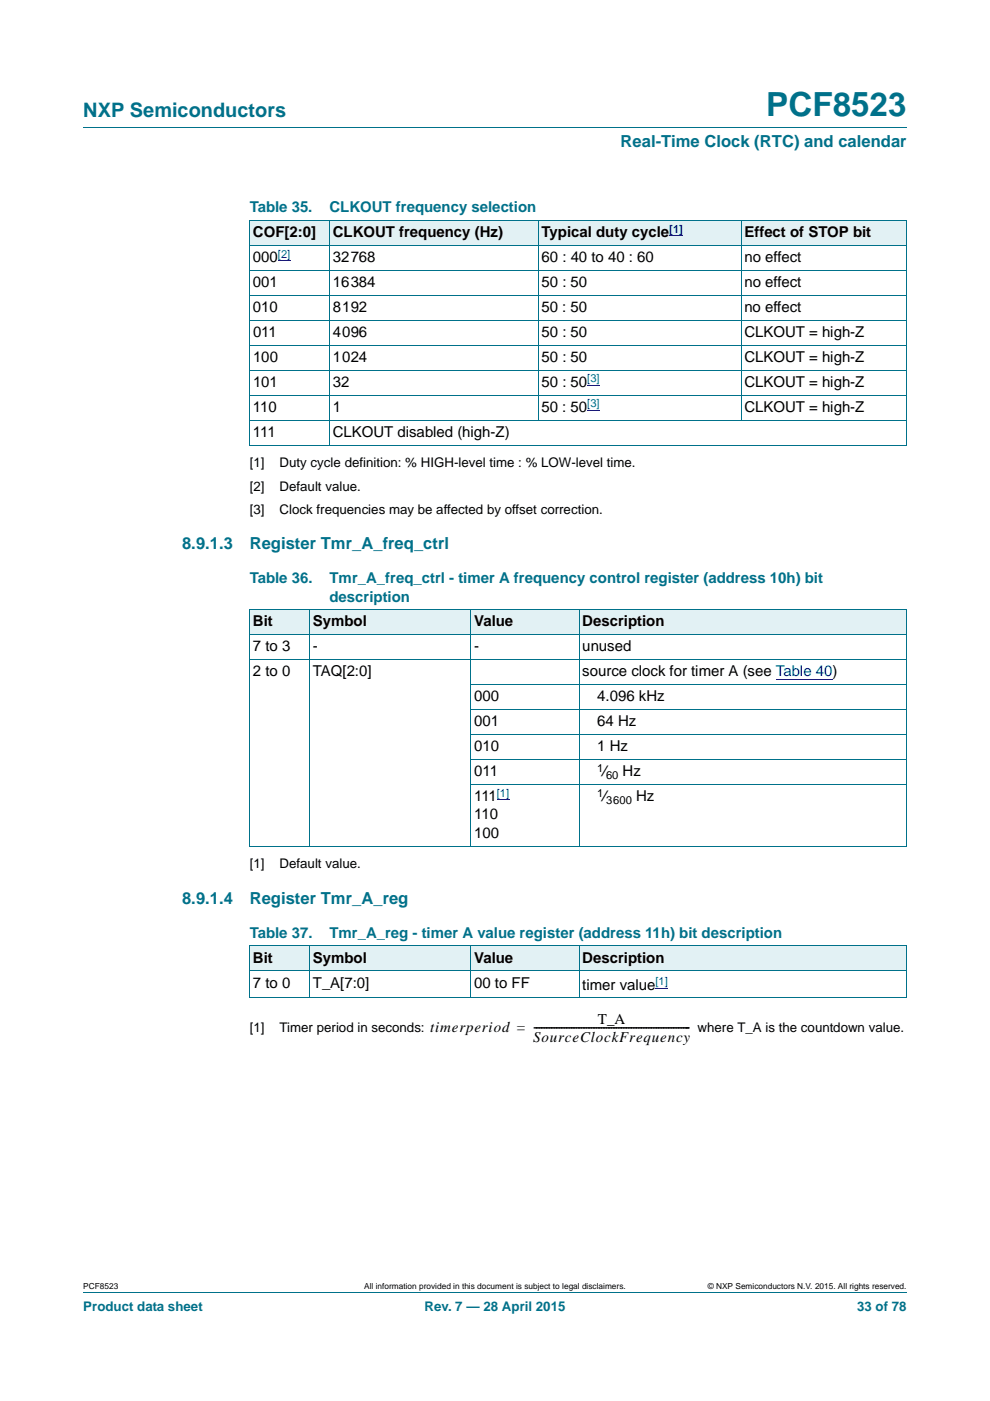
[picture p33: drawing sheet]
<svg xmlns="http://www.w3.org/2000/svg" width="210mm" height="297mm" viewBox="0 0 210 297" stroke-linecap="round" stroke-linejoin="round" font-family="sans-serif">
<defs><g id="words">
<text font-size="7" fill="#00718a" x="162.5" y="24.6">PCF8523</text>
<text font-size="4.2" fill="#00718a" x="17.7" y="24.9">NXP Semiconductors</text>
<g font-size="3.5" fill="#00718a">
<text x="131.6" y="31.1">Real-Time Clock (RTC) and calendar</text>
<text x="38.6" y="116.5">8.9.1.3</text>
<text x="53" y="116.5">Register Tmr_A_freq_ctrl</text>
<text x="38.6" y="191.6">8.9.1.4</text>
<text x="53" y="191.6">Register Tmr_A_reg</text>
</g>
<g font-size="3.2" fill="#00718a">
<text x="53" y="45">Table 35.</text>
<text x="69.9" y="45">CLKOUT frequency selection</text>
<text x="53" y="123.6">Table 36.</text>
<text x="69.9" y="123.6">Tmr_A_freq_ctrl - timer A frequency control register (address 10h) bit</text>
<text x="69.9" y="127.5">description</text>
<text x="53" y="198.8">Table 37.</text>
<text x="69.9" y="198.8">Tmr_A_reg - timer A value register (address 11h) bit description</text>
</g>
<g font-size="3.2">
<text x="53.7" y="50.3">COF[2:0]</text>
<text x="70.6" y="50.3">CLKOUT frequency (Hz)</text>
<text x="114.9" y="50.3">Typical duty cycle</text>
<text x="157.9" y="50.3">Effect of STOP bit</text>
<text x="53.7" y="55.6">000</text>
<text x="70.6" y="55.6">32768</text>
<text x="114.9" y="55.6">60 : 40 to 40 : 60</text>
<text x="157.9" y="55.6">no effect</text>
<text x="53.7" y="60.9">001</text>
<text x="70.6" y="60.9">16384</text>
<text x="114.9" y="60.9">50 : 50</text>
<text x="157.9" y="60.9">no effect</text>
<text x="53.7" y="66.1">010</text>
<text x="53.7" y="71.4">011</text>
<text x="70.6" y="66.1">8192</text>
<text x="70.6" y="71.4">4096</text>
<text x="114.9" y="66.1">50 : 50</text>
<text x="114.9" y="71.4">50 : 50</text>
<text x="157.9" y="66.1">no effect</text>
<text x="157.9" y="71.4">CLKOUT = high-Z</text>
<text x="53.7" y="76.7">100</text>
<text x="70.6" y="76.7">1024</text>
<text x="114.9" y="76.7">50 : 50</text>
<text x="157.9" y="76.7">CLKOUT = high-Z</text>
<text x="53.7" y="82">101</text>
<text x="70.6" y="82">32</text>
<text x="114.9" y="82">50 : 50</text>
<text x="157.9" y="82">CLKOUT = high-Z</text>
<text x="53.7" y="87.3">110</text>
<text x="70.6" y="87.3">1</text>
<text x="114.9" y="87.3">50 : 50</text>
<text x="157.9" y="87.3">CLKOUT = high-Z</text>
<text x="53.7" y="92.6">111</text>
<text x="70.6" y="92.6">CLKOUT disabled (high-Z)</text>
<text x="53.7" y="132.8">Bit</text>
<text x="66.4" y="132.8">Symbol</text>
<text x="100.6" y="132.8">Value</text>
<text x="123.5" y="132.8">Description</text>
<text x="53.7" y="138.1">7 to 3</text>
<text x="53.7" y="143.4">2 to 0</text>
<text x="66.4" y="138.1">-</text>
<text x="66.4" y="143.4">TAQ[2:0]</text>
<text x="100.6" y="138.1">-</text>
<text x="123.5" y="138.1">unused</text>
<text x="123.5" y="143.4">source clock for timer A (see Table 40)</text>
<text x="100.6" y="148.7">000</text>
<text x="126.7" y="148.7">4.096 kHz</text>
<text x="100.6" y="154">001</text>
<text x="126.7" y="154">64 Hz</text>
<text x="100.6" y="159.3">010</text>
<text x="126.7" y="159.3">1 Hz</text>
<text x="100.6" y="164.6">011</text>
<text x="128" y="164.6">⁄</text>
<text x="132.1" y="164.6">Hz</text>
<text x="100.6" y="169.9">111</text>
<text x="100.6" y="173.7">110</text>
<text x="128" y="169.9">⁄</text>
<text x="134.9" y="169.9">Hz</text>
<text x="100.6" y="177.6">100</text>
<text x="53.7" y="204.1">Bit</text>
<text x="53.7" y="209.4">7 to 0</text>
<text x="66.4" y="209.4">T_A[7:0]</text>
<text x="66.4" y="204.1">Symbol</text>
<text x="100.6" y="209.4">00 to FF</text>
<text x="100.6" y="204.1">Value</text>
<text x="123.5" y="204.1">Description</text>
<text x="123.5" y="209.8">timer value</text>
<text x="113.1" y="221">SourceClockFrequency</text>
<text x="126.8" y="217.1">T_A</text>
</g>
<g font-size="2.8">
<text x="53" y="99.1">[1]</text>
<text x="59.3" y="99.1">Duty cycle definition: % HIGH-level time : % LOW-level time.</text>
<text x="53" y="104">[2]</text>
<text x="59.3" y="104">Default value.</text>
<text x="53" y="108.9">[3]</text>
<text x="59.3" y="108.9">Clock frequencies may be affected by offset correction.</text>
<text x="53" y="184.1">[1]</text>
<text x="59.3" y="184.1">Default value.</text>
<text x="53" y="218.7">[1]</text>
<text x="59.3" y="218.7">Timer period in seconds: timerperiod = -------------------------------------------------------------- where T_A is the countdown value.</text>
</g>
<g font-size="2.8" fill="#00718a">
<text x="17.7" y="277.9">Product data sheet</text>
<text x="90.1" y="277.9">Rev. 7 — 28 April 2015</text>
<text x="181.8" y="277.9">33 of 78</text>
</g>
<g font-size="2.4" fill="#00f">
<text x="142" y="49.3">[1]</text>
<text x="58.9" y="54.6">[2]</text>
<text x="124.6" y="81.1">[3]</text>
<text x="124.6" y="86.4">[3]</text>
<text x="105.4" y="168.9">[1]</text>
<text x="139" y="208.9">[1]</text>
</g>
<g font-size="2.4">
<text x="126.7" y="163.6">1</text>
<text x="128.5" y="165.1">60</text>
<text x="126.7" y="168.9">1</text>
<text x="128.5" y="170.4">3600</text>
</g>
<g font-size="1.8">
<text x="17.7" y="273.3">PCF8523</text>
<text x="77.3" y="273.3">All information provided in this document is subject to legal disclaimers.</text>
<text x="150.1" y="273.3">© NXP Semiconductors N.V. 2015. All rights reserved.</text>
</g>
</g></defs>
<path d="M17.7 27h174.6M17.7 273.9h174.6" fill="none" stroke="#00718a" stroke-width=".21"/>
<g fill="#e2f1f4">
<path d="M53 46.7h16.9v5.3h-16.9z"/>
<path d="M69.9 46.7h44.3v5.3h-44.3z"/>
<path d="M114.2 46.7h43v5.3h-43z"/>
</g>
<path d="M142 50h2.9" fill="none" stroke="#00f" stroke-width=".21"/>
<path d="M157.2 46.7h35.1v5.3h-35.1z" fill="#e2f1f4"/>
<path d="M58.9 55.3h2.7M124.6 81.8h2.6M124.6 87.1h2.6" fill="none" stroke="#00f" stroke-width=".21"/>
<g fill="none" stroke="#00718a" stroke-width=".21">
<path d="M52.9 46.7l139.4 .1v47.5M52.9 52h139.4M52.9 57.3h139.4M53 46.8v47.5M69.9 46.7v47.7M114.2 46.7v42.4M157.2 46.7v42.4M52.9 62.6h139.4M52.9 67.9h139.4M52.9 73.2h139.4M52.9 78.5h139.4M52.9 83.8h139.4"/>
<path d="M52.9 89.1h139.4M52.9 94.4h139.4"/>
</g>
<g fill="#e2f1f4">
<path d="M53 129.3h12.7v5.3h-12.7z"/>
<path d="M65.7 129.3h34.2v5.3h-34.2z"/>
<path d="M99.9 129.3h22.9v5.3h-22.9z"/>
<path d="M122.8 129.3h69.5v5.3h-69.5z"/>
</g>
<path d="M164.6 144.1h12M105.4 169.6h2.6" fill="none" stroke="#00f" stroke-width=".21"/>
<g fill="none" stroke="#00718a" stroke-width=".21">
<path d="M52.9 129.3h139.4M52.9 134.6h139.4M52.9 139.9h139.4M53 129.3v50M65.7 129.2v50.2M99.9 129.2v50.2M122.8 129.2v50.2M192.3 129.3v50M99.8 145.2h92.5M99.8 150.5h92.5M99.8 155.8h92.5M52.9 179.4h139.4"/>
<path d="M99.8 161h92.5M99.8 166.3h92.5"/>
</g>
<g fill="#e2f1f4">
<path d="M53 200.6h12.7v5.2h-12.7z"/>
<path d="M65.7 200.6h34.2v5.2h-34.2z"/>
<path d="M99.9 200.6h22.9v5.2h-22.9z"/>
<path d="M122.8 200.6h69.5v5.2h-69.5z"/>
</g>
<path d="M139 209.6h2.7" fill="none" stroke="#00f" stroke-width=".21"/>
<path d="M52.9 200.6h139.4M52.9 205.9h139.4M52.9 211.6h139.4M53 200.6v10.9M65.7 200.5v11.1M99.9 200.5v11.1M122.8 200.5v11.1M192.3 200.6v10.9" fill="none" stroke="#00718a" stroke-width=".21"/>
<use href="#words"/>
</svg>
